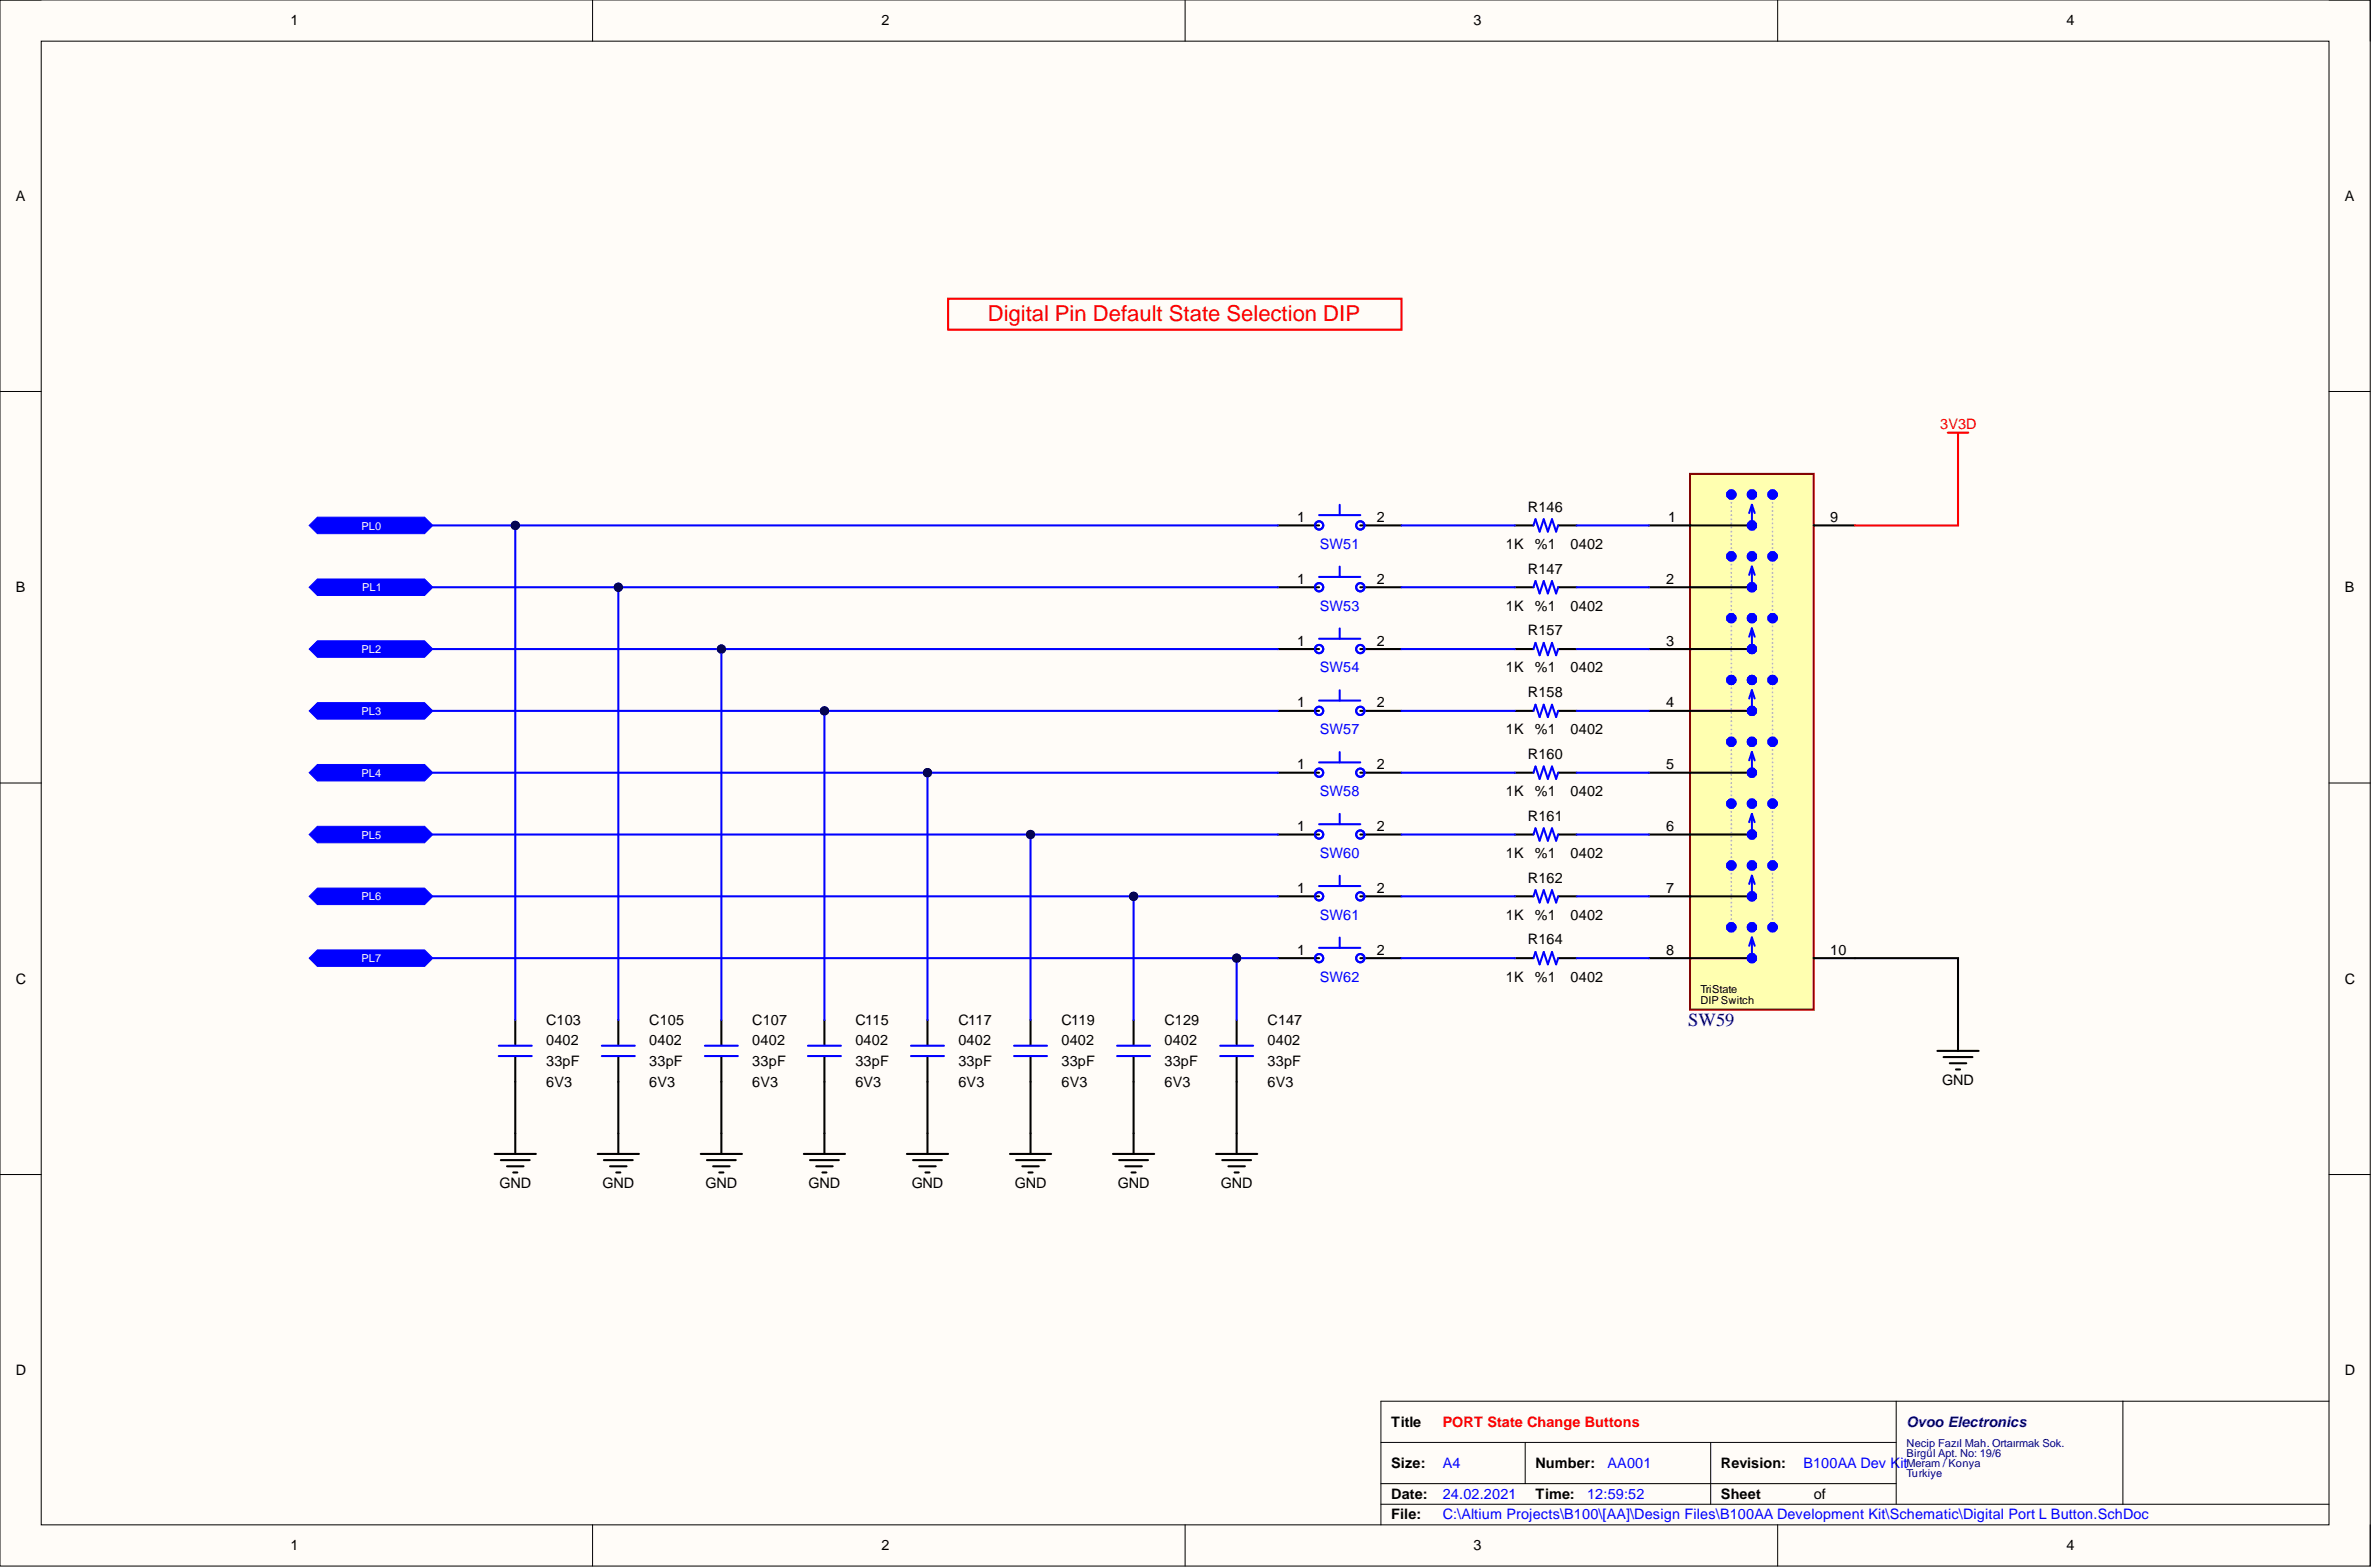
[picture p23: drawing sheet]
<svg xmlns="http://www.w3.org/2000/svg" width="292mm" height="193mm" viewBox="0 0 292 193" stroke-linecap="round" stroke-linejoin="round" font-family="sans-serif">
<defs><g id="words">
<text font-size="2.7" fill="#f00" x="121.7" y="39.5">Digital Pin Default State Selection DIP</text>
<text font-size="2.3" fill="#000080" x="208" y="126.4">SW59</text>
<g font-size="1.8">
<text x="35.8" y="3.1">1</text>
<text x="108.6" y="3.1">2</text>
<text x="181.6" y="3.1">3</text>
<text x="254.6" y="3.1">4</text>
<text x="1.9" y="24.7">A</text>
<text x="288.9" y="24.7">A</text>
<text x="159.8" y="64.3">1</text>
<text x="169.6" y="64.3">2</text>
<text x="188.2" y="63">R146</text>
<text x="205.5" y="64.3">1</text>
<text x="225.5" y="64.3">9</text>
<text x="159.8" y="71.9">1</text>
<text x="169.6" y="71.9">2</text>
<text x="185.5" y="67.6">1K</text>
<text x="188.2" y="70.6">R147</text>
<text x="189.1" y="67.6">%1</text>
<text x="193.5" y="67.6">0402</text>
<text x="205.3" y="71.9">2</text>
<text x="1.9" y="72.9">B</text>
<text x="185.5" y="75.2">1K</text>
<text x="189.1" y="75.2">%1</text>
<text x="193.5" y="75.2">0402</text>
<text x="288.9" y="72.9">B</text>
<text x="159.8" y="79.5">1</text>
<text x="169.6" y="79.5">2</text>
<text x="185.5" y="82.8">1K</text>
<text x="188.2" y="78.2">R157</text>
<text x="189.1" y="82.8">%1</text>
<text x="193.5" y="82.8">0402</text>
<text x="205.3" y="79.5">3</text>
<text x="159.8" y="87.1">1</text>
<text x="169.6" y="87.1">2</text>
<text x="188.2" y="85.9">R158</text>
<text x="205.3" y="87.1">4</text>
<text x="159.8" y="94.7">1</text>
<text x="169.6" y="94.7">2</text>
<text x="185.5" y="90.4">1K</text>
<text x="188.2" y="93.5">R160</text>
<text x="189.1" y="90.4">%1</text>
<text x="193.5" y="90.4">0402</text>
<text x="205.3" y="94.7">5</text>
<text x="185.5" y="98">1K</text>
<text x="188.2" y="101.1">R161</text>
<text x="189.1" y="98">%1</text>
<text x="193.5" y="98">0402</text>
<text x="159.8" y="102.3">1</text>
<text x="169.6" y="102.3">2</text>
<text x="185.5" y="105.6">1K</text>
<text x="189.1" y="105.6">%1</text>
<text x="193.5" y="105.6">0402</text>
<text x="205.3" y="102.3">6</text>
<text x="159.8" y="110">1</text>
<text x="169.6" y="110">2</text>
<text x="185.5" y="113.3">1K</text>
<text x="188.2" y="108.7">R162</text>
<text x="189.1" y="113.3">%1</text>
<text x="193.5" y="113.3">0402</text>
<text x="205.3" y="110">7</text>
<text x="159.8" y="117.6">1</text>
<text x="169.6" y="117.6">2</text>
<text x="188.2" y="116.3">R164</text>
<text x="205.3" y="117.6">8</text>
<text x="225.5" y="117.6">10</text>
<text x="1.9" y="121.1">C</text>
<text x="185.5" y="120.9">1K</text>
<text x="189.1" y="120.9">%1</text>
<text x="193.5" y="120.9">0402</text>
<text x="288.9" y="121.1">C</text>
<text x="67.3" y="128.7">0402</text>
<text x="67.3" y="131.3">33pF</text>
<text x="67.3" y="126.2">C103</text>
<text x="80" y="128.7">0402</text>
<text x="80" y="131.3">33pF</text>
<text x="80" y="126.2">C105</text>
<text x="92.7" y="128.7">0402</text>
<text x="92.7" y="131.3">33pF</text>
<text x="92.7" y="126.2">C107</text>
<text x="105.4" y="128.7">0402</text>
<text x="105.4" y="131.3">33pF</text>
<text x="105.4" y="126.2">C115</text>
<text x="118.1" y="128.7">0402</text>
<text x="118.1" y="131.3">33pF</text>
<text x="118.1" y="126.2">C117</text>
<text x="130.8" y="128.7">0402</text>
<text x="130.8" y="131.3">33pF</text>
<text x="130.8" y="126.2">C119</text>
<text x="143.5" y="128.7">0402</text>
<text x="143.5" y="131.3">33pF</text>
<text x="143.5" y="126.2">C129</text>
<text x="156.2" y="128.7">0402</text>
<text x="156.2" y="131.3">33pF</text>
<text x="156.2" y="126.2">C147</text>
<text x="67.3" y="133.8">6V3</text>
<text x="80" y="133.8">6V3</text>
<text x="92.7" y="133.8">6V3</text>
<text x="105.4" y="133.8">6V3</text>
<text x="118.1" y="133.8">6V3</text>
<text x="130.8" y="133.8">6V3</text>
<text x="143.5" y="133.8">6V3</text>
<text x="156.2" y="133.8">6V3</text>
<text x="239.3" y="133.6">GND</text>
<text x="61.5" y="146.2">GND</text>
<text x="74.2" y="146.2">GND</text>
<text x="86.9" y="146.2">GND</text>
<text x="99.6" y="146.2">GND</text>
<text x="112.3" y="146.2">GND</text>
<text x="125" y="146.2">GND</text>
<text x="137.7" y="146.2">GND</text>
<text x="150.4" y="146.2">GND</text>
<text x="1.9" y="169.3">D</text>
<text x="288.9" y="169.3">D</text>
<text x="171.4" y="175.7">Title</text>
<text x="171.4" y="180.8">Size:</text>
<text x="171.4" y="184.6">Date:</text>
<text x="189.2" y="180.8">Number:</text>
<text x="189.2" y="184.6">Time:</text>
<text x="212" y="180.8">Revision:</text>
<text x="212" y="184.6">Sheet</text>
<text x="223.4" y="184.6">of</text>
<text x="35.8" y="190.9">1</text>
<text x="108.6" y="190.9">2</text>
<text x="171.4" y="187.1">File:</text>
<text x="181.6" y="190.9">3</text>
<text x="254.6" y="190.9">4</text>
</g>
<g font-size="1.8" fill="#f00">
<text x="239" y="52.9">3V3D</text>
<text x="177.7" y="175.7">PORT State Change Buttons</text>
</g>
<g font-size="1.8" fill="#00f">
<text x="162.6" y="67.6">SW51</text>
<text x="162.6" y="75.2">SW53</text>
<text x="162.6" y="82.8">SW54</text>
<text x="162.6" y="90.4">SW57</text>
<text x="162.6" y="98">SW58</text>
<text x="162.6" y="105.6">SW60</text>
<text x="162.6" y="113.3">SW61</text>
<text x="162.6" y="120.9">SW62</text>
<text x="177.7" y="184.6">24.02.2021</text>
<text x="177.7" y="180.8">A4</text>
<text x="195.5" y="184.6">12:59:52</text>
<text x="198.1" y="180.8">AA001</text>
<text x="222.2" y="180.8">B100AA Dev Kit</text>
<text x="177.7" y="187.1">C:\Altium Projects\B100\[AA]\Design Files\B100AA Development Kit\Schematic\Digital Port L Button.SchDoc</text>
</g>
<text font-size="1.8" fill="#000080" x="234.9" y="175.7">Ovoo Electronics</text>
<g font-size="1.4" fill="#fff">
<text x="44.5" y="65.2">PL0</text>
<text x="44.6" y="72.8">PL1</text>
<text x="44.5" y="80.4">PL2</text>
<text x="44.5" y="88">PL3</text>
<text x="44.5" y="95.7">PL4</text>
<text x="44.5" y="103.3">PL5</text>
<text x="44.5" y="110.9">PL6</text>
<text x="44.5" y="118.5">PL7</text>
</g>
<g font-size="1.4">
<text x="209.5" y="122.3">TriState</text>
<text x="209.5" y="123.6">DIP Switch</text>
</g>
<g font-size="1.4" fill="#000080">
<text x="234.9" y="178.1">Necip Fazıl Mah. Ortaırmak Sok.</text>
<text x="234.9" y="179.4">Birgül Apt. No: 19/6</text>
<text x="234.9" y="180.7">Meram / Konya</text>
<text x="234.9" y="181.9">Turkiye</text>
</g>
</g></defs>
<path d="M0 0h292v192.9h-292z" fill-rule="evenodd" fill="#fffcf8"/>
<path d="M0 0h292v192.9h-292z" fill="none" stroke="#000" stroke-width=".12"/>
<path d="M5.1 5.1h281.8v182.7h-281.8z" fill-rule="evenodd" fill="#fffcf8"/>
<g fill="none" stroke="#000" stroke-width=".12">
<path d="M0 0h5.1M73 0v5.1M146 0v5.1M219 0v5.1M286.9 0h5.1v5.1M5.1 5.1h281.8v182.7h-281.8zM0 48.2h5.1M286.9 48.2h5.1M0 96.4h5.1M286.9 96.4h5.1M0 144.6h5.1M286.9 144.6h5.1"/>
<path d="M170.1 177.6h63.5M187.9 177.6v5.1M210.8 177.6v7.6M233.6 172.6v12.6M261.5 172.6v12.6M286.9 172.6h-116.8v15.2M73 187.8v5.1M146 187.8v5.1M170.1 185.2h116.8M170.1 182.7h63.5M219 187.8v5.1M292 187.8v5.1"/>
</g>
<path d="M208.2 58.4h15.2v65.9h-15.2z" fill-rule="evenodd" fill="#ffffb0"/>
<path d="M208.2 58.4h15.2v65.9h-15.2z" fill="none" stroke="#800000" stroke-width=".25"/>
<g fill="none" stroke="#b7b7b7" stroke-width=".25">
<path d="M213.3 60.9h.1M213.3 61.4h.1M213.3 61.9h.1M213.3 62.4h.1M213.3 62.9h.1M213.3 63.4h.1M213.3 63.9v.1M213.3 64.4v.1M213.3 65h.1M213.3 65.5h.1M213.3 66h.1M213.3 66.5h.1"/>
<path d="M213.3 67h.1M213.3 67.5h.1M213.3 68h.1M213.3 68.5h.1M213.3 69h.1M213.3 69.5h.1M213.3 70h.1M213.3 70.5v.1M213.3 71v.1M213.3 71.6h.1M213.3 72.1h.1M213.3 72.6h.1"/>
<path d="M213.3 73.1h.1M213.3 73.6h.1M213.3 74.1h.1M213.3 74.6h.1M213.3 75.1h.1M213.3 75.6h.1M213.3 76.1h.1M213.3 76.6h.1M213.3 77.1h.1M213.3 77.6v.1M213.3 78.2h.1M213.3 78.7h.1"/>
<path d="M213.3 79.2h.1M213.3 79.7h.1M218.4 60.9h.1M218.4 61.4h.1M218.4 61.9h.1M218.4 62.4h.1M218.4 62.9h.1M218.4 63.4h.1M218.4 63.9v.1M218.4 64.4v.1M218.4 65h.1M218.4 65.5h.1"/>
<path d="M218.4 66h.1M218.4 66.5h.1M218.4 67h.1M218.4 67.5h.1M218.4 68h.1M218.4 68.5h.1M218.4 69h.1M218.4 69.5h.1M218.4 70h.1M218.4 70.5v.1M218.4 71v.1M218.4 71.6h.1"/>
<path d="M218.4 72.1h.1M218.4 72.6h.1M218.4 73.1h.1M218.4 73.6h.1M218.4 74.1h.1M218.4 74.6h.1M218.4 75.1h.1M218.4 75.6h.1M218.4 76.1h.1M218.4 76.6h.1M218.4 77.1h.1M218.4 77.6v.1"/>
<path d="M218.4 78.2h.1M218.4 78.7h.1M218.4 79.2h.1M218.4 79.7h.1M213.3 80.2h.1M213.3 80.7h.1M213.3 81.2h.1M213.3 81.7h.1M213.3 82.2h.1M213.3 82.7h.1M213.3 83.2h.1M213.3 83.7h.1"/>
<path d="M213.3 84.2v.1M213.3 84.8h.1M213.3 85.3h.1M213.3 85.8h.1M213.3 86.3h.1M213.3 86.8h.1M213.3 87.3h.1M213.3 87.8h.1M213.3 88.3h.1M213.3 88.8h.1M213.3 89.3h.1M213.3 89.8h.1"/>
<path d="M213.3 90.3h.1M213.3 90.8v.1M213.3 91.3v.1M213.3 91.9h.1M213.3 92.4h.1M213.3 92.9h.1M213.3 93.4h.1M213.3 93.9h.1M213.3 94.4h.1M213.3 94.9h.1M213.3 95.4h.1M213.3 95.9h.1"/>
<path d="M213.3 96.4h.1M213.3 96.9h.1M213.3 97.4h.1M213.3 97.9v.1M213.3 98.5h.1M213.3 99h.1M213.3 99.5h.1M213.3 100h.1M218.4 80.2h.1M218.4 80.7h.1M218.4 81.2h.1M218.4 81.7h.1"/>
<path d="M218.4 82.2h.1M218.4 82.7h.1M218.4 83.2h.1M218.4 83.7h.1M218.4 84.2v.1M218.4 84.8h.1M218.4 85.3h.1M218.4 85.8h.1M218.4 86.3h.1M218.4 86.8h.1M218.4 87.3h.1M218.4 87.8h.1"/>
<path d="M218.4 88.3h.1M218.4 88.8h.1M218.4 89.3h.1M218.4 89.8h.1M218.4 90.3h.1M218.4 90.8v.1M218.4 91.3v.1M218.4 91.9h.1M218.4 92.4h.1M218.4 92.9h.1M218.4 93.4h.1M218.4 93.9h.1"/>
<path d="M218.4 94.4h.1M218.4 94.9h.1M218.4 95.4h.1M218.4 95.9h.1M218.4 96.4h.1M218.4 96.9h.1M218.4 97.4h.1M218.4 97.9v.1M218.4 98.5h.1M218.4 99h.1M218.4 99.5h.1M218.4 100h.1"/>
<path d="M213.3 100.5h.1M213.3 101h.1M213.3 101.5h.1M213.3 102h.1M213.3 102.5h.1M213.3 103h.1M213.3 103.5h.1M213.3 104h.1M213.3 104.5v.1M213.3 105.1h.1M213.3 105.6h.1M213.3 106.1h.1"/>
<path d="M213.3 106.6h.1M213.3 107.1h.1M213.3 107.6h.1M213.3 108.1h.1M213.3 108.6h.1M213.3 109.1h.1M213.3 109.6h.1M213.3 110.1h.1M213.3 110.6h.1M213.3 111.1v.1M213.3 111.6v.1M213.3 112.2h.1"/>
<path d="M213.3 112.7h.1M213.3 113.2h.1M213.3 113.7h.1M218.4 100.5h.1M218.4 101h.1M218.4 101.5h.1M218.4 102h.1M218.4 102.5h.1M218.4 103h.1M218.4 103.5h.1M218.4 104h.1M218.4 104.5v.1"/>
<path d="M218.4 105.1h.1M218.4 105.6h.1M218.4 106.1h.1M218.4 106.6h.1M218.4 107.1h.1M218.4 107.6h.1M218.4 108.1h.1M218.4 108.6h.1M218.4 109.1h.1M218.4 109.6h.1M218.4 110.1h.1M218.4 110.6h.1"/>
<path d="M218.4 111.1v.1M218.4 111.6v.1M218.4 112.2h.1M218.4 112.7h.1M218.4 113.2h.1M218.4 113.7h.1"/>
</g>
<g fill="none" stroke="#000" stroke-width=".25">
<path d="M203.1 79.9h12.7M203.1 72.3h12.7M203.1 64.7h12.7M223.4 64.7h5.1M203.1 95.2h12.7M203.1 87.5h12.7M203.1 118h12.7M203.1 110.4h12.7M203.1 102.8h12.7M223.4 118h5.1M238.7 129.4h5.1M239.4 130.2h3.6"/>
<path d="M240.2 130.9h2M241 131.7h.5M241.2 126.9v2.5"/>
</g>
<g fill="none" stroke="#00f" stroke-width=".25">
<path d="M215.8 62.2v2.5M215.8 69.8v2.5M215.8 77.4v2.5M215.8 62.2l-.3 1M215.8 62.2l.4 1M215.8 69.8l-.3 1M215.8 69.8l.4 1M215.8 77.4l-.3 1M215.8 77.4l.4 1M215.8 85v2.5M215.8 92.6v2.6M215.8 85l-.3 1"/>
<path d="M215.8 85l.4 1M215.8 92.6l-.3 1M215.8 92.6l.4 1M215.8 100.2v2.6M215.8 107.8v2.6M215.8 115.5v2.5M215.8 100.2l-.3 1M215.8 100.2l.4 1M215.8 107.8l-.3 1.1M215.8 107.8l.4 1.1M215.8 115.5l-.3 1M215.8 115.5l.4 1"/>
</g>
<g fill="none" stroke="#00f" stroke-width=".76">
<circle cx="213.3" cy="68.5" r=".25"/>
<circle cx="213.3" cy="60.9" r=".25"/>
<circle cx="213.3" cy="76.1" r=".25"/>
<circle cx="213.3" cy="76.1" r=".26"/>
<circle cx="213.3" cy="60.9" r=".26"/>
<circle cx="213.3" cy="68.5" r=".26"/>
<circle cx="215.8" cy="79.9" r=".25"/>
<circle cx="215.8" cy="72.3" r=".25"/>
<circle cx="215.8" cy="68.5" r=".25"/>
<circle cx="215.8" cy="60.9" r=".25"/>
<circle cx="215.8" cy="64.7" r=".25"/>
<circle cx="215.8" cy="76.1" r=".25"/>
<circle cx="215.8" cy="76.1" r=".26"/>
<circle cx="215.8" cy="60.9" r=".26"/>
<circle cx="215.8" cy="64.7" r=".26"/>
<circle cx="215.8" cy="72.3" r=".26"/>
<circle cx="215.8" cy="68.5" r=".26"/>
<circle cx="215.8" cy="79.9" r=".26"/>
<circle cx="218.4" cy="68.5" r=".25"/>
<circle cx="218.4" cy="60.9" r=".25"/>
<circle cx="218.4" cy="76.1" r=".25"/>
<circle cx="218.4" cy="76.1" r=".26"/>
<circle cx="218.4" cy="60.9" r=".26"/>
<circle cx="218.4" cy="68.5" r=".26"/>
<circle cx="213.3" cy="99" r=".25"/>
<circle cx="213.3" cy="91.3" r=".25"/>
<circle cx="213.3" cy="83.7" r=".25"/>
<circle cx="213.3" cy="83.7" r=".26"/>
<circle cx="213.3" cy="91.4" r=".26"/>
<circle cx="213.3" cy="99" r=".26"/>
<circle cx="215.8" cy="99" r=".25"/>
<circle cx="215.8" cy="87.5" r=".25"/>
<circle cx="215.8" cy="91.3" r=".25"/>
<circle cx="215.8" cy="95.2" r=".25"/>
<circle cx="215.8" cy="83.7" r=".25"/>
<circle cx="215.8" cy="83.7" r=".26"/>
<circle cx="215.8" cy="95.2" r=".26"/>
<circle cx="215.8" cy="87.5" r=".26"/>
<circle cx="215.8" cy="91.4" r=".26"/>
<circle cx="215.8" cy="99" r=".26"/>
<circle cx="218.4" cy="99" r=".25"/>
<circle cx="218.4" cy="91.3" r=".25"/>
<circle cx="218.4" cy="83.7" r=".25"/>
<circle cx="218.4" cy="83.7" r=".26"/>
<circle cx="218.4" cy="91.4" r=".26"/>
<circle cx="218.4" cy="99" r=".26"/>
<circle cx="213.3" cy="114.2" r=".25"/>
<circle cx="213.3" cy="106.6" r=".25"/>
<circle cx="213.3" cy="106.6" r=".26"/>
<circle cx="213.3" cy="114.2" r=".26"/>
<circle cx="215.8" cy="118" r=".25"/>
<circle cx="215.8" cy="114.2" r=".25"/>
<circle cx="215.8" cy="102.8" r=".25"/>
<circle cx="215.8" cy="110.4" r=".25"/>
<circle cx="215.8" cy="106.6" r=".25"/>
<circle cx="215.8" cy="102.8" r=".26"/>
<circle cx="215.8" cy="106.6" r=".26"/>
<circle cx="215.8" cy="110.4" r=".26"/>
<circle cx="215.8" cy="114.2" r=".26"/>
<circle cx="215.8" cy="118" r=".26"/>
<circle cx="218.4" cy="114.2" r=".25"/>
<circle cx="218.4" cy="106.6" r=".25"/>
<circle cx="218.4" cy="106.6" r=".26"/>
<circle cx="218.4" cy="114.2" r=".26"/>
</g>
<path d="M116.8 36.8h55.9v3.8h-55.9zM240 53.3h2.5M241.2 53.3v2.5" fill="none" stroke="#f00" stroke-width=".25"/>
<path d="M38.1 64.7l1-1h13.2l1 1-1 1h-13.2z" fill-rule="evenodd" fill="#00f"/>
<path d="M38.1 64.7l1-1h13.2l1 1-1 1h-13.2z" fill="none" stroke="#00f" stroke-width=".12"/>
<path d="M38.1 72.3l1-1h13.2l1 1-1 1h-13.2z" fill-rule="evenodd" fill="#00f"/>
<path d="M38.1 72.3l1-1h13.2l1 1-1 1h-13.2z" fill="none" stroke="#00f" stroke-width=".12"/>
<path d="M38.1 79.9l1-1h13.2l1 1-1 1h-13.2z" fill-rule="evenodd" fill="#00f"/>
<path d="M38.1 79.9l1-1h13.2l1 1-1 1h-13.2z" fill="none" stroke="#00f" stroke-width=".12"/>
<path d="M38.1 87.5l1-1h13.2l1 1-1 1.1h-13.2z" fill-rule="evenodd" fill="#00f"/>
<path d="M38.1 87.5l1-1h13.2l1 1-1 1.1h-13.2z" fill="none" stroke="#00f" stroke-width=".12"/>
<path d="M38.1 95.2l1-1.1h13.2l1 1.1-1 1h-13.2z" fill-rule="evenodd" fill="#00f"/>
<path d="M38.1 95.2l1-1.1h13.2l1 1.1-1 1h-13.2z" fill="none" stroke="#00f" stroke-width=".12"/>
<path d="M38.1 102.8l1-1h13.2l1 1-1 1h-13.2z" fill-rule="evenodd" fill="#00f"/>
<path d="M38.1 102.8l1-1h13.2l1 1-1 1h-13.2z" fill="none" stroke="#00f" stroke-width=".12"/>
<path d="M38.1 110.4l1-1h13.2l1 1-1 1h-13.2z" fill-rule="evenodd" fill="#00f"/>
<path d="M38.1 110.4l1-1h13.2l1 1-1 1h-13.2z" fill="none" stroke="#00f" stroke-width=".12"/>
<path d="M38.1 118l1-1h13.2l1 1-1 1h-13.2z" fill-rule="evenodd" fill="#00f"/>
<path d="M38.1 118l1-1h13.2l1 1-1 1h-13.2z" fill="none" stroke="#00f" stroke-width=".12"/>
<g fill="none" stroke="#000" stroke-width=".25">
<path d="M157.4 64.7h5.1M157.4 72.3h5.1M157.4 79.9h5.1M167.6 64.7h5.1M167.6 72.3h5.1M167.6 79.9h5.1M186.6 64.7h2.3M186.6 72.3h2.3M186.6 79.9h2.3M192 64.7h2.2M192 72.3h2.2M192 79.9h2.2"/>
<path d="M157.4 87.5h5.1M157.4 95.2h5.1M167.6 87.5h5.1M167.6 95.2h5.1M186.6 87.5h2.3M186.6 95.2h2.3M192 87.5h2.2M192 95.2h2.2M157.4 102.8h5.1M157.4 110.4h5.1M157.4 118h5.1M167.6 102.8h5.1"/>
<path d="M167.6 110.4h5.1M167.6 118h5.1M186.6 102.8h2.3M186.6 110.4h2.3M186.6 118h2.3M192 102.8h2.2M192 110.4h2.2M192 118h2.2M63.5 125.6v3.1M63.5 130.2v3M63.5 139.6v2.5M76.2 125.6v3.1"/>
<path d="M76.2 130.2v3M76.2 139.6v2.5M88.9 125.6v3.1M88.9 130.2v3M88.9 139.6v2.5M101.6 125.6v3.1M101.6 130.2v3M101.6 139.6v2.5M114.3 125.6v3.1M114.3 130.2v3M114.3 139.6v2.5M127 125.6v3.1"/>
<path d="M127 130.2v3M127 139.6v2.5M139.7 125.6v3.1M139.7 130.2v3M139.7 139.6v2.5M152.4 125.6v3.1M152.4 130.2v3M152.4 139.6v2.5M60.9 142.1h5.1M61.7 142.9h3.6M62.5 143.6h2M63.2 144.4h.5"/>
<path d="M73.6 142.1h5.1M74.4 142.9h3.6M75.2 143.6h2M75.9 144.4h.5M86.3 142.1h5.1M87.1 142.9h3.5M87.9 143.6h2M88.6 144.4h.5M99 142.1h5.1M99.8 142.9h3.5M100.6 143.6h2M101.3 144.4h.5"/>
<path d="M111.7 142.1h5.1M112.5 142.9h3.5M113.2 143.6h2.1M114 144.4h.5M124.4 142.1h5.1M125.2 142.9h3.5M125.9 143.6h2.1M126.7 144.4h.5M137.1 142.1h5.1M137.9 142.9h3.5M138.6 143.6h2.1M139.4 144.4h.5"/>
<path d="M149.8 142.1h5.1M150.6 142.9h3.5M151.3 143.6h2.1M152.1 144.4h.5"/>
</g>
<g fill="none" stroke="#00f" stroke-width=".25">
<path d="M63.5 64.7v60.9M162.5 63.4h5.1M162.5 71h5.1M162.5 78.7h5.1M165 62.2v1.2M165 69.8v1.2M165 77.4v1.3M188.9 64.7l.3-.8 .5 1.6 .5-1.6 .5 1.6 .5-1.6 .5 1.6 .3-.8M188.9 72.3l.3-.7 .5 1.5 .5-1.5 .5 1.5 .5-1.5 .5 1.5 .3-.8M188.9 79.9l.3-.7 .5 1.5 .5-1.5 .5 1.5 .5-1.5 .5 1.5 .3-.8M162.5 86.3h5.1M162.5 93.9h5.1"/>
<path d="M165 85v1.3M165 92.6v1.3M188.9 87.5l.3-.7 .5 1.5 .5-1.5 .5 1.5 .5-1.5 .5 1.5 .3-.8M188.9 95.2l.3-.8 .5 1.5 .5-1.5 .5 1.5 .5-1.5 .5 1.5 .3-.7M162.5 101.5h5.1M162.5 109.1h5.1M162.5 116.7h5.1M165 100.2v1.3M165 107.8v1.3M165 115.5v1.2M188.9 102.8l.3-.8 .5 1.5 .5-1.5 .5 1.5 .5-1.5 .5 1.5 .3-.7M188.9 110.4l.3-.8 .5 1.5 .5-1.5 .5 1.5 .5-1.5 .5 1.5 .3-.7"/>
<path d="M188.9 118l.3-.8 .5 1.6 .5-1.6 .5 1.6 .5-1.6 .5 1.6 .3-.8M61.4 128.8h4.1M61.4 130h4.1M74.1 128.8h4.1M74.1 130h4.1M86.8 128.8h4.1M86.8 130h4.1M99.5 128.8h4.1M99.5 130h4.1M112.2 128.8h4.1M112.2 130h4.1M124.9 128.8h4.1"/>
<path d="M124.9 130h4.1M137.6 128.8h4.1M137.6 130h4.1M150.3 128.8h4.1M150.3 130h4.1"/>
<circle cx="162.5" cy="72.3" r=".51"/>
<circle cx="162.5" cy="64.7" r=".51"/>
<circle cx="162.5" cy="79.9" r=".51"/>
<circle cx="167.6" cy="72.3" r=".51"/>
<circle cx="167.6" cy="64.7" r=".51"/>
<circle cx="167.6" cy="79.9" r=".51"/>
<circle cx="162.5" cy="95.2" r=".51"/>
<circle cx="162.5" cy="87.5" r=".51"/>
<circle cx="167.6" cy="95.2" r=".51"/>
<circle cx="167.6" cy="87.5" r=".51"/>
<circle cx="162.5" cy="110.4" r=".51"/>
<circle cx="162.5" cy="102.8" r=".51"/>
<circle cx="162.5" cy="118" r=".51"/>
<circle cx="167.6" cy="110.4" r=".51"/>
<circle cx="167.6" cy="102.8" r=".51"/>
<circle cx="167.6" cy="118" r=".51"/>
</g>
<circle cx="63.5" cy="64.7" r=".51" fill="#000080"/>
<circle cx="63.5" cy="64.7" r=".51" fill="none" stroke="#000080" stroke-width=".12"/>
<path d="M53.3 118h104.1" fill="none" stroke="#00f" stroke-width=".25"/>
<circle cx="152.4" cy="118" r=".51" fill="#000080"/>
<circle cx="152.4" cy="118" r=".51" fill="none" stroke="#000080" stroke-width=".12"/>
<path d="M53.3 110.4h104.1" fill="none" stroke="#00f" stroke-width=".25"/>
<circle cx="139.7" cy="110.4" r=".51" fill="#000080"/>
<circle cx="139.7" cy="110.4" r=".51" fill="none" stroke="#000080" stroke-width=".12"/>
<path d="M53.3 102.8h104.1" fill="none" stroke="#00f" stroke-width=".25"/>
<circle cx="127" cy="102.8" r=".51" fill="#000080"/>
<circle cx="127" cy="102.8" r=".51" fill="none" stroke="#000080" stroke-width=".12"/>
<path d="M53.3 95.2h104.1" fill="none" stroke="#00f" stroke-width=".25"/>
<circle cx="114.3" cy="95.2" r=".51" fill="#000080"/>
<circle cx="114.3" cy="95.2" r=".51" fill="none" stroke="#000080" stroke-width=".12"/>
<path d="M53.3 87.5h104.1" fill="none" stroke="#00f" stroke-width=".25"/>
<circle cx="101.6" cy="87.5" r=".51" fill="#000080"/>
<circle cx="101.6" cy="87.5" r=".51" fill="none" stroke="#000080" stroke-width=".12"/>
<path d="M53.3 79.9h104.1" fill="none" stroke="#00f" stroke-width=".25"/>
<circle cx="88.9" cy="79.9" r=".51" fill="#000080"/>
<circle cx="88.9" cy="79.9" r=".51" fill="none" stroke="#000080" stroke-width=".12"/>
<path d="M53.3 72.3h104.1" fill="none" stroke="#00f" stroke-width=".25"/>
<circle cx="76.2" cy="72.3" r=".51" fill="#000080"/>
<circle cx="76.2" cy="72.3" r=".51" fill="none" stroke="#000080" stroke-width=".12"/>
<path d="M53.3 64.7h104.1" fill="none" stroke="#00f" stroke-width=".25"/>
<circle cx="63.5" cy="64.7" r=".51" fill="#000080"/>
<circle cx="63.5" cy="64.7" r=".51" fill="none" stroke="#000080" stroke-width=".12"/>
<g fill="none" stroke="#00f" stroke-width=".25">
<path d="M76.2 72.3v53.3M172.7 79.9h13.9M172.7 72.3h13.9M172.7 64.7h13.9M194.2 79.9h8.9M194.2 72.3h8.9M194.2 64.7h8.9M172.7 95.2h13.9M172.7 87.5h13.9M194.2 95.2h8.9M194.2 87.5h8.9M172.7 118h13.9"/>
<path d="M172.7 110.4h13.9M172.7 102.8h13.9M194.2 118h8.9M194.2 110.4h8.9M194.2 102.8h8.9"/>
</g>
<path d="M228.5 118h12.7v8.9M63.5 133.2v6.4M76.2 133.2v6.4" fill="none" stroke="#000" stroke-width=".25"/>
<path d="M241.2 55.8v8.9h-12.7" fill="none" stroke="#f00" stroke-width=".25"/>
<circle cx="76.2" cy="72.3" r=".51" fill="#000080"/>
<circle cx="76.2" cy="72.3" r=".51" fill="none" stroke="#000080" stroke-width=".12"/>
<path d="M88.9 133.2v6.4" fill="none" stroke="#000" stroke-width=".25"/>
<path d="M88.9 79.9v45.7" fill="none" stroke="#00f" stroke-width=".25"/>
<circle cx="88.9" cy="79.9" r=".51" fill="#000080"/>
<circle cx="88.9" cy="79.9" r=".51" fill="none" stroke="#000080" stroke-width=".12"/>
<path d="M101.6 133.2v6.4" fill="none" stroke="#000" stroke-width=".25"/>
<path d="M101.6 87.5v38.1" fill="none" stroke="#00f" stroke-width=".25"/>
<circle cx="101.6" cy="87.5" r=".51" fill="#000080"/>
<circle cx="101.6" cy="87.5" r=".51" fill="none" stroke="#000080" stroke-width=".12"/>
<path d="M114.3 133.2v6.4" fill="none" stroke="#000" stroke-width=".25"/>
<path d="M114.3 95.2v30.4" fill="none" stroke="#00f" stroke-width=".25"/>
<circle cx="114.3" cy="95.2" r=".51" fill="#000080"/>
<circle cx="114.3" cy="95.2" r=".51" fill="none" stroke="#000080" stroke-width=".12"/>
<path d="M127 133.2v6.4" fill="none" stroke="#000" stroke-width=".25"/>
<path d="M127 102.8v22.8" fill="none" stroke="#00f" stroke-width=".25"/>
<circle cx="127" cy="102.8" r=".51" fill="#000080"/>
<circle cx="127" cy="102.8" r=".51" fill="none" stroke="#000080" stroke-width=".12"/>
<path d="M139.7 133.2v6.4" fill="none" stroke="#000" stroke-width=".25"/>
<path d="M139.7 110.4v15.2" fill="none" stroke="#00f" stroke-width=".25"/>
<circle cx="139.7" cy="110.4" r=".51" fill="#000080"/>
<circle cx="139.7" cy="110.4" r=".51" fill="none" stroke="#000080" stroke-width=".12"/>
<path d="M152.4 133.2v6.4" fill="none" stroke="#000" stroke-width=".25"/>
<path d="M152.4 118v7.6" fill="none" stroke="#00f" stroke-width=".25"/>
<circle cx="152.4" cy="118" r=".51" fill="#000080"/>
<circle cx="152.4" cy="118" r=".51" fill="none" stroke="#000080" stroke-width=".12"/>
<use href="#words"/>
</svg>
